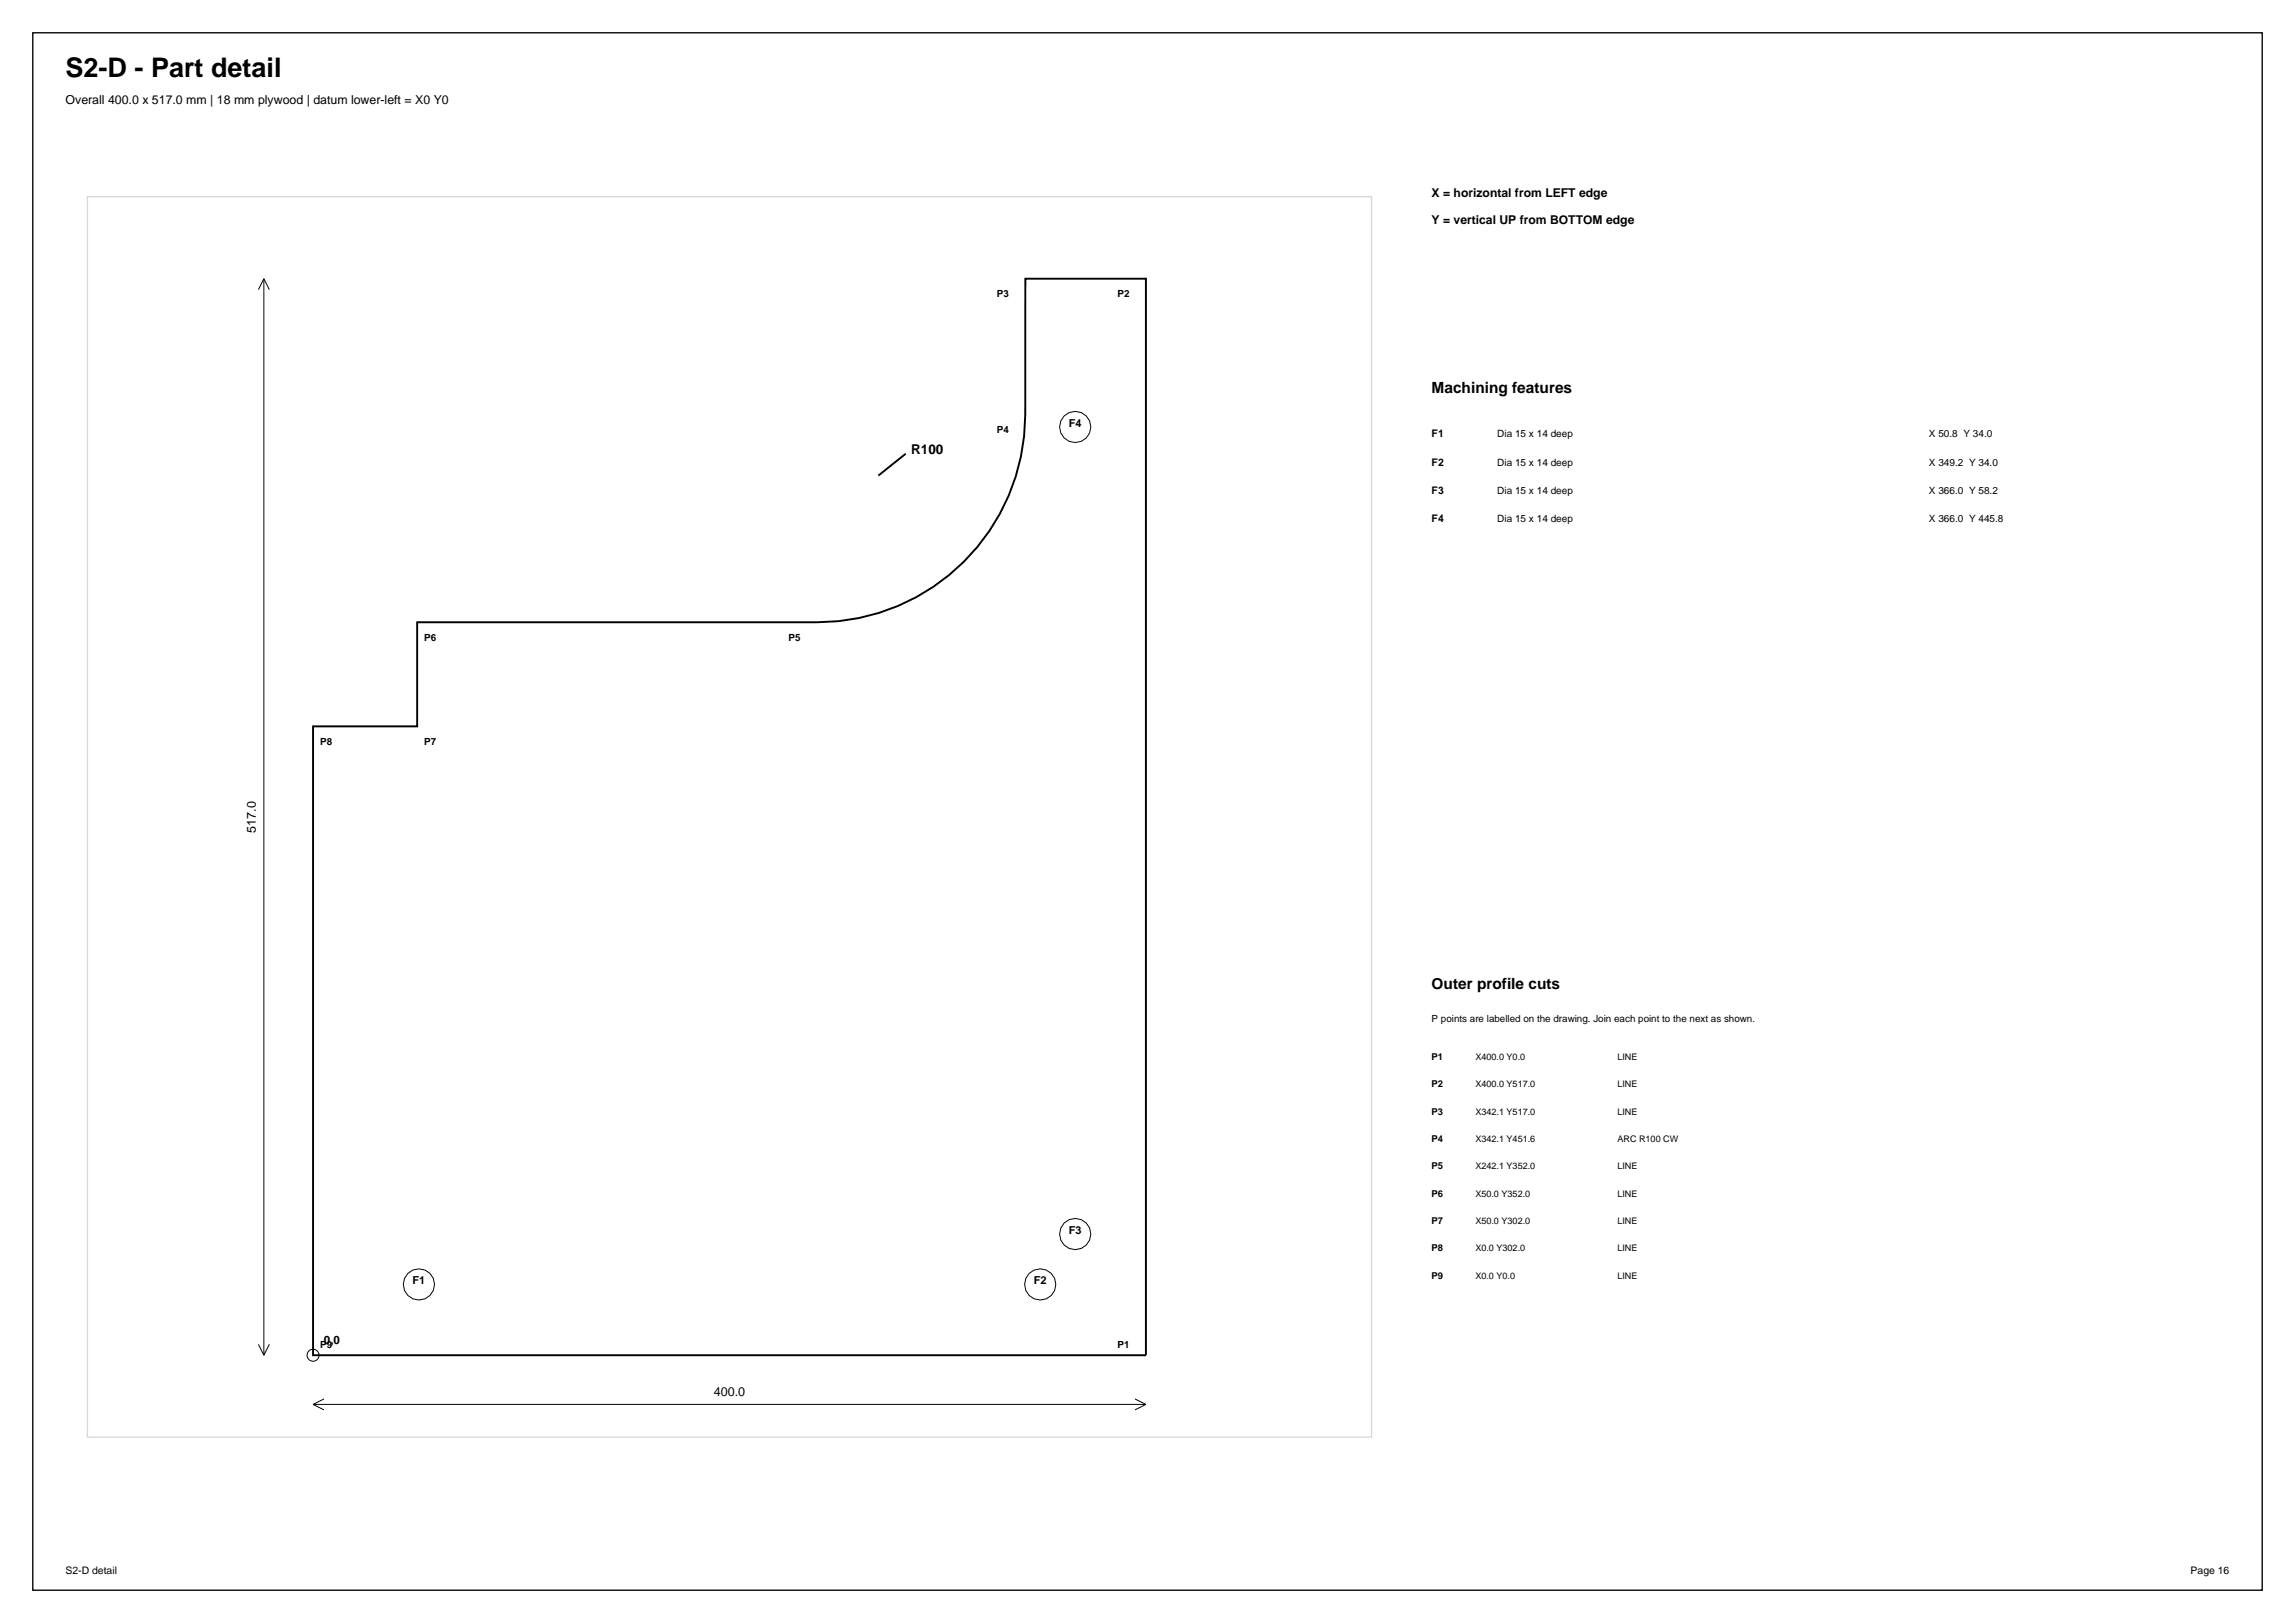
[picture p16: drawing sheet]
<svg xmlns="http://www.w3.org/2000/svg" width="420mm" height="297mm" viewBox="0 0 420 297" stroke-linecap="round" stroke-linejoin="round" font-family="sans-serif">
<defs><g id="words">
<text font-size="4.9" x="12" y="14">S2-D - Part detail</text>
<g font-size="2.8">
<text x="262" y="72">Machining features</text>
<text x="262" y="181">Outer profile cuts</text>
</g>
<text font-size="2.5" x="166.7" y="83">R100</text>
<g font-size="2.3">
<text x="12" y="19">Overall 400.0 x 517.0 mm | 18 mm plywood | datum lower-left = X0 Y0</text>
<text x="46.8" y="152.4" transform="rotate(-90 46.8 152.4)">517.0</text>
<text x="130.6" y="255.5">400.0</text>
</g>
<g font-size="2.2">
<text x="262" y="36">X = horizontal from LEFT edge</text>
<text x="262" y="41">Y = vertical UP from BOTTOM edge</text>
</g>
<text font-size="2.1" x="59.3" y="246">0,0</text>
<g font-size="2">
<text x="195.6" y="78.1">F4</text>
<text x="195.6" y="225.8">F3</text>
<text x="75.5" y="235">F1</text>
<text x="189.2" y="235">F2</text>
</g>
<g font-size="1.9">
<text x="262" y="80">F1</text>
<text x="262" y="85.2">F2</text>
<text x="262" y="90.4">F3</text>
<text x="262" y="95.6">F4</text>
<text x="12" y="288">S2-D detail</text>
<text x="400.9" y="288">Page 16</text>
</g>
<g font-size="1.8">
<text x="182.4" y="54.4">P3</text>
<text x="204.5" y="54.4">P2</text>
<text x="182.4" y="79.3">P4</text>
<text x="274" y="80">Dia 15 x 14 deep</text>
<text x="353" y="80">X 50.8 Y 34.0</text>
<text x="274" y="85.2">Dia 15 x 14 deep</text>
<text x="353" y="85.2">X 349.2 Y 34.0</text>
<text x="274" y="90.4">Dia 15 x 14 deep</text>
<text x="274" y="95.6">Dia 15 x 14 deep</text>
<text x="353" y="90.4">X 366.0 Y 58.2</text>
<text x="353" y="95.6">X 366.0 Y 445.8</text>
<text x="77.6" y="117.3">P6</text>
<text x="144.3" y="117.3">P5</text>
<text x="58.6" y="136.3">P8</text>
<text x="77.6" y="136.3">P7</text>
<text x="262" y="187">P points are labelled on the drawing. Join each point to the next as shown.</text>
<text x="58.6" y="246.7">P9</text>
<text x="204.5" y="246.7">P1</text>
</g>
<g font-size="1.7">
<text x="262" y="194">P1</text>
<text x="270" y="194">X400.0 Y0.0</text>
<text x="296" y="194">LINE</text>
<text x="262" y="199">P2</text>
<text x="270" y="199">X400.0 Y517.0</text>
<text x="296" y="199">LINE</text>
<text x="262" y="204">P3</text>
<text x="262" y="209">P4</text>
<text x="270" y="204">X342.1 Y517.0</text>
<text x="270" y="209">X342.1 Y451.6</text>
<text x="296" y="204">LINE</text>
<text x="296" y="209">ARC R100 CW</text>
<text x="262" y="214">P5</text>
<text x="270" y="214">X242.1 Y352.0</text>
<text x="296" y="214">LINE</text>
<text x="262" y="219">P6</text>
<text x="270" y="219">X50.0 Y352.0</text>
<text x="296" y="219">LINE</text>
<text x="262" y="224">P7</text>
<text x="270" y="224">X50.0 Y302.0</text>
<text x="296" y="224">LINE</text>
<text x="262" y="229">P8</text>
<text x="262" y="234">P9</text>
<text x="270" y="229">X0.0 Y302.0</text>
<text x="270" y="234">X0.0 Y0.0</text>
<text x="296" y="229">LINE</text>
<text x="296" y="234">LINE</text>
</g>
</g></defs>
<path d="M6 6h408v285h-408z" fill="none" stroke="#000" stroke-width=".25"/>
<path d="M16 36h235v227h-235z" fill="none" stroke="#d9d9d9" stroke-width=".25"/>
<path d="M165.7 83l-5 4M76.3 113.9h73.2a38.1 38.1 0 0 0 38.1-38v-24.9h22.1v197h-152.4v-115.1h19z" fill="none" stroke="#000" stroke-width=".35"/>
<g fill="none" stroke="#000" stroke-width=".18">
<path d="M48.3 51v197M48.3 51l-1 2M48.3 51l1 2M47.3 246l1 2M49.3 246l-1 2M57.3 257h152.4M57.3 257l2 1M59.3 256l-2 1M207.7 256l2 1M209.7 257l-2 1"/>
<circle cx="196.8" cy="78.1" r="2.86"/>
<circle cx="76.7" cy="235" r="2.86"/>
<circle cx="190.4" cy="235" r="2.86"/>
<circle cx="196.8" cy="225.8" r="2.86"/>
<circle cx="57.3" cy="248" r="1.1"/>
</g>
<use href="#words"/>
</svg>
